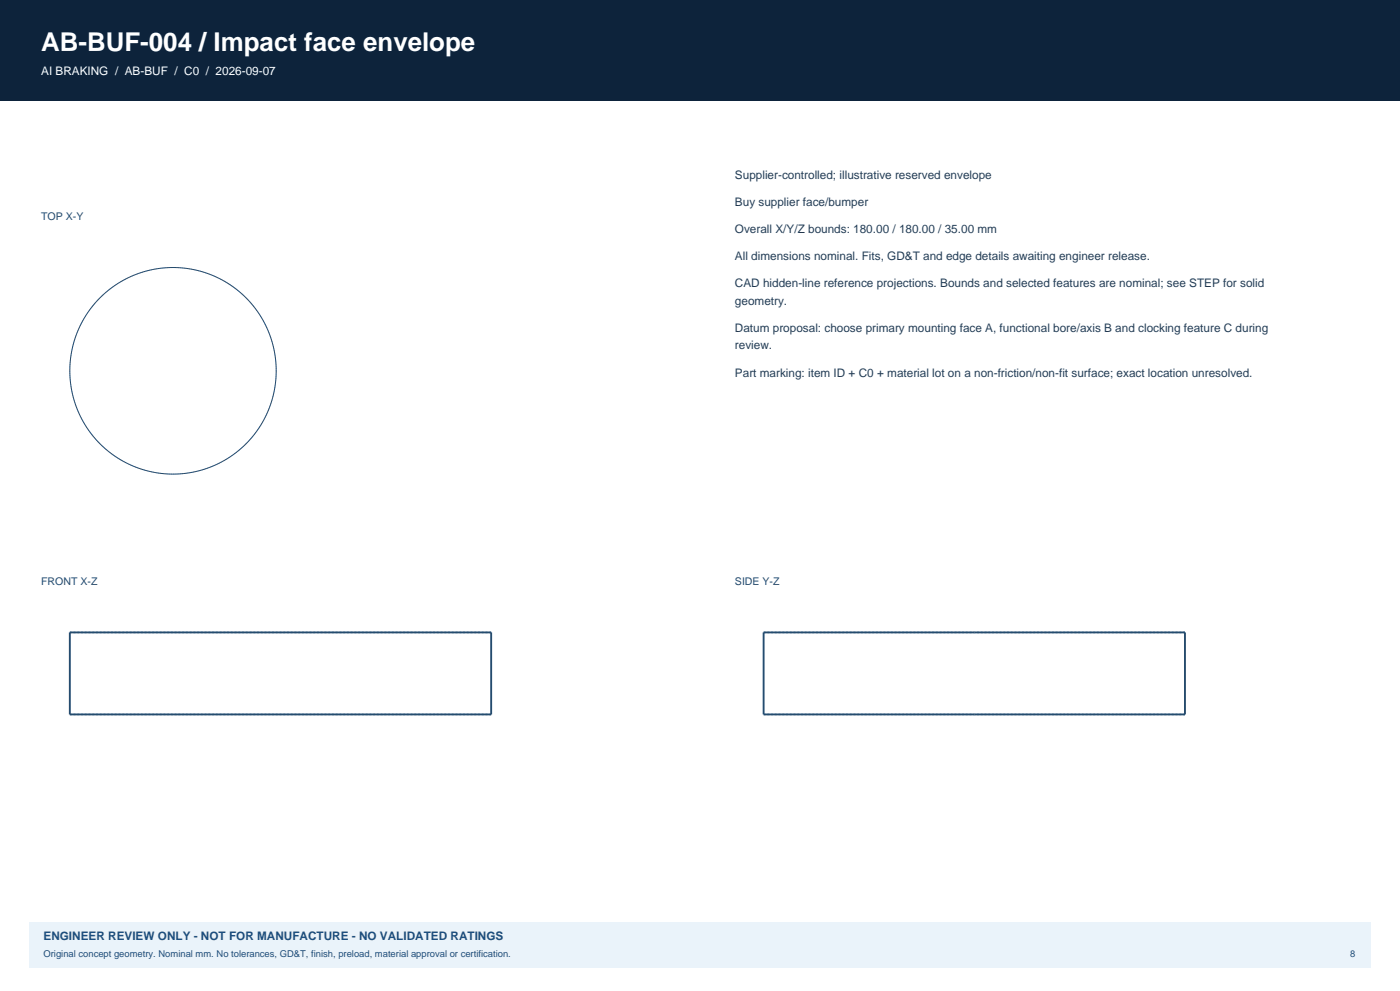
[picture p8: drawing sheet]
<svg xmlns="http://www.w3.org/2000/svg" width="420mm" height="297mm" viewBox="0 0 420 297" stroke-linecap="round" stroke-linejoin="round" font-family="sans-serif">
<defs><g id="words">
<text font-size="7.8" fill="#fff" x="12.3" y="15.2">AB-BUF-004 / Impact face envelope</text>
<text font-size="3.5" fill="#fff" x="12.3" y="22.6">AI BRAKING / AB-BUF / C0 / 2026-09-07</text>
<g font-size="3.5" fill="#243e57">
<text x="220.5" y="53.6">Supplier-controlled; illustrative reserved envelope</text>
<text x="220.5" y="61.7">Buy supplier face/bumper</text>
<text x="220.5" y="69.8">Overall X/Y/Z bounds: 180.00 / 180.00 / 35.00 mm</text>
<text x="220.5" y="77.9">All dimensions nominal. Fits, GD&amp;T and edge details awaiting engineer release.</text>
<text x="220.5" y="86">CAD hidden-line reference projections. Bounds and selected features are nominal; see STEP for solid</text>
<text x="220.5" y="91.3">geometry.</text>
<text x="220.5" y="99.4">Datum proposal: choose primary mounting face A, functional bore/axis B and clocking feature C during</text>
<text x="220.5" y="104.7">review.</text>
<text x="220.5" y="112.9">Part marking: item ID + C0 + material lot on a non-friction/non-fit surface; exact location unresolved.</text>
</g>
<text font-size="3.5" fill="#1b4e80" x="13.1" y="281.8">ENGINEER REVIEW ONLY - NOT FOR MANUFACTURE - NO VALIDATED RATINGS</text>
<g font-size="3.2" fill="#254c6e">
<text x="12.3" y="65.9">TOP X-Y</text>
<text x="12.3" y="175.3">FRONT X-Z</text>
<text x="220.5" y="175.3">SIDE Y-Z</text>
</g>
<g font-size="2.8" fill="#1b4e80">
<text x="13.1" y="286.8">Original concept geometry. Nominal mm. No tolerances, GD&amp;T, finish, preload, material approval or certification.</text>
<text x="405" y="286.8">8</text>
</g>
</g></defs>
<path d="M0 0h420v30h-420z" fill-rule="evenodd" fill="#0d233b"/>
<path d="M8.8 276.2h402.4v13.7h-402.4z" fill-rule="evenodd" fill="#eaf3fa"/>
<path d="M82.9 111.1l-.2-2.9-.4-3.2-.8-3.1-1-2.7-1.4-2.9-1.5-2.5-1.8-2.3-2.1-2.4-2.2-1.9-2.6-1.9-2.5-1.5-2.9-1.4-5.6-1.6-2.9-.5-3.2-.1-2.9 .1-3.2 .5-3.1 .8-2.7 1-5.1 2.7-2.6 2-2.2 1.9-3.7 4.5-1.6 2.7-1.3 2.7-1 2.7-.8 3.1-.5 2.9-.2 3.2 .2 3.2 .4 2.9 .8 3.1 1 2.7 2.7 5.2 1.9 2.6 1.9 2.1 2.4 2.2 2.3 1.8 2.5 1.5 2.9 1.4 2.7 1 3.1 .8 3.2 .4 2.9 .2 3.2-.2 2.9-.4 5.6-1.7 2.9-1.3 2.5-1.5 2.6-1.9 2.2-2 2.1-2.3 1.8-2.4 1.5-2.4 1.4-2.9 1-2.8 .8-3.1 .4-3.2 .2-2.9" fill="none" stroke="#a5bccd" stroke-width=".3" stroke-dasharray=".3 .3" stroke-linecap="butt"/>
<circle cx="51.9" cy="111.1" r="31" fill="none" stroke="#254c6e" stroke-width=".3"/>
<path d="M147.4 189.5h-126.5M355.5 189.5h-126.4M147.4 214.1h-126.5M355.5 214.1h-126.4" fill="none" stroke="#a5bccd" stroke-width=".56" stroke-dasharray=".6 .6" stroke-linecap="butt"/>
<path d="M20.9 189.5h126.5v24.6h-126.5zM229.1 189.5h126.4v24.6h-126.4z" fill="none" stroke="#254c6e" stroke-width=".56"/>
<use href="#words"/>
</svg>
